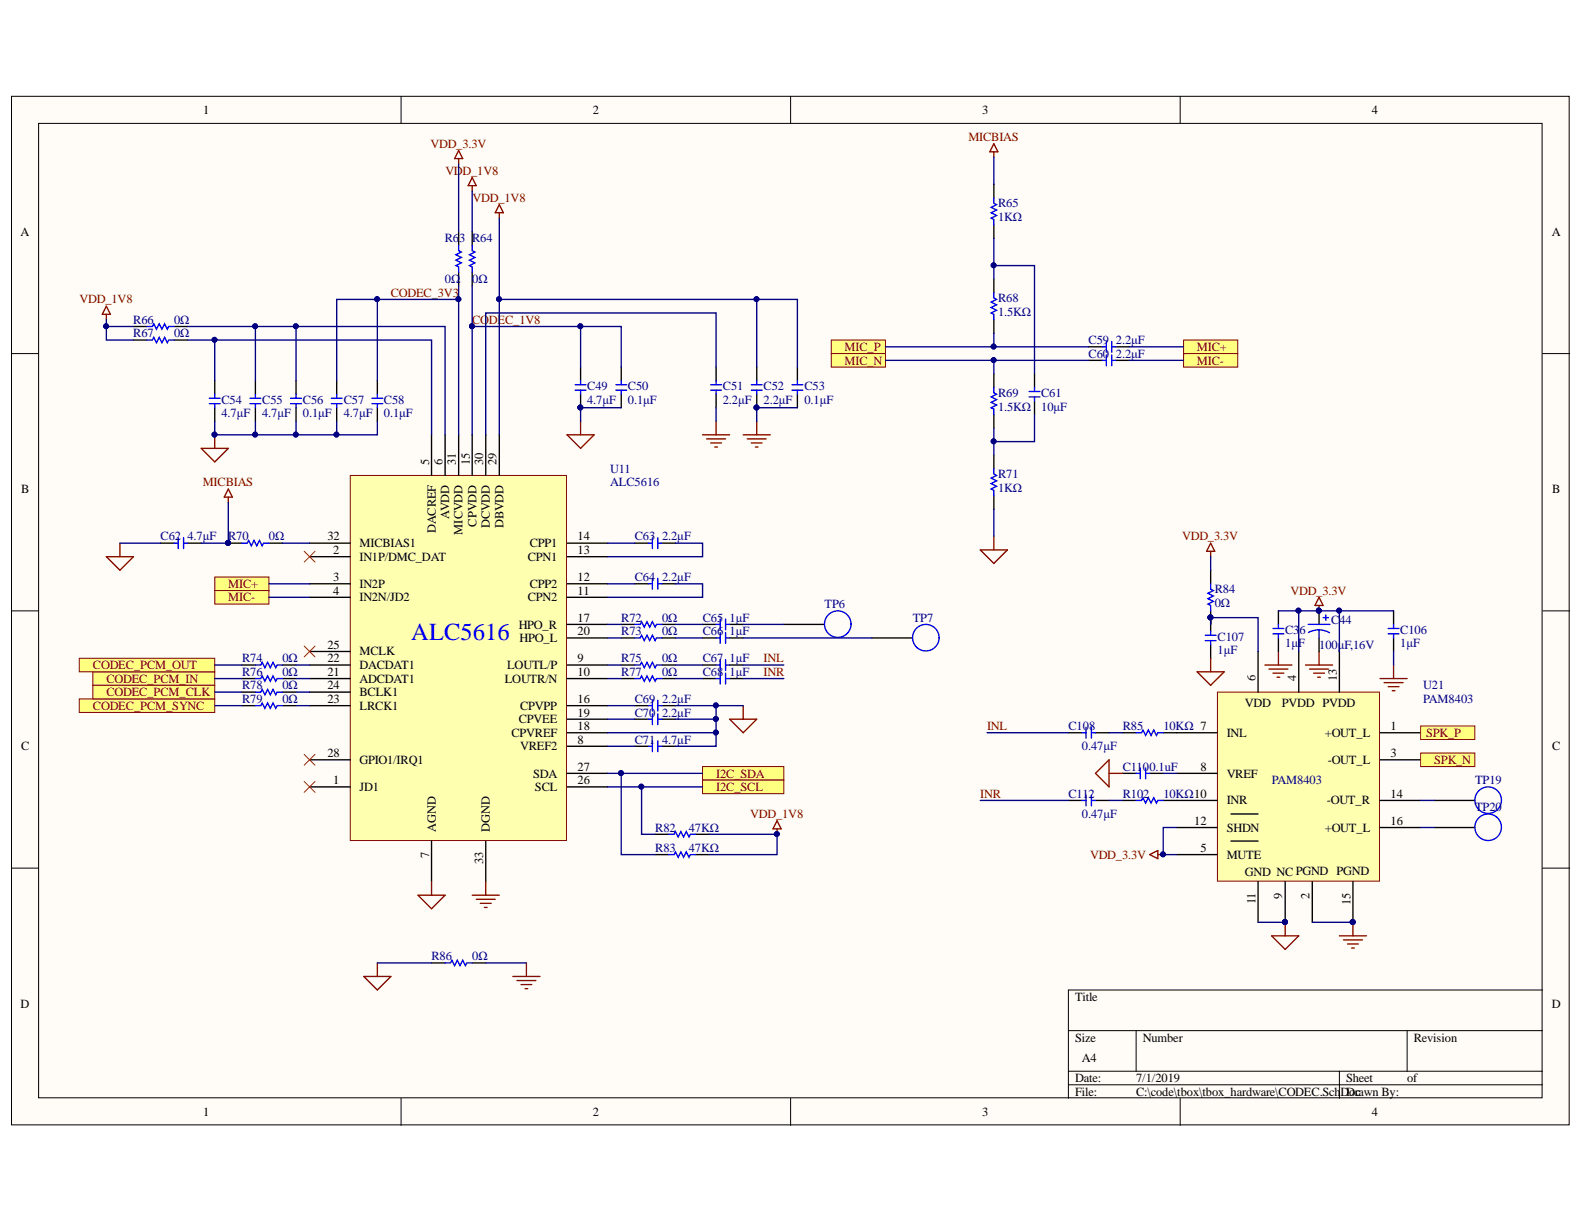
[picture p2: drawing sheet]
<svg xmlns="http://www.w3.org/2000/svg" width="279mm" height="216mm" viewBox="0 0 279 216" stroke-linecap="round" stroke-linejoin="round" font-family="sans-serif">
<defs><g id="words">
<text font-size="4.3" fill="#00f" x="72.5" y="112.8">ALC5616</text>
<g font-size="2.2">
<text x="35.9" y="20.1">1</text>
<text x="104.6" y="20.1">2</text>
<text x="173.3" y="20.1">3</text>
<text x="242" y="20.1">4</text>
<text x="3.6" y="41.6">A</text>
<text x="273.7" y="41.6">A</text>
<text x="75.7" y="82" transform="rotate(-90 75.7 82)">5</text>
<text x="78" y="82" transform="rotate(-90 78 82)">6</text>
<text x="80.4" y="82" transform="rotate(-90 80.4 82)">31</text>
<text x="82.9" y="82" transform="rotate(-90 82.9 82)">15</text>
<text x="85.2" y="82" transform="rotate(-90 85.2 82)">30</text>
<text x="87.6" y="82" transform="rotate(-90 87.6 82)">29</text>
<text x="3.7" y="87">B</text>
<text x="273.8" y="87">B</text>
<text x="57.8" y="95.3">32</text>
<text x="76.9" y="94.1" transform="rotate(-90 76.9 94.1)">DACREF</text>
<text x="79.2" y="91.5" transform="rotate(-90 79.2 91.5)">AVDD</text>
<text x="81.6" y="94.3" transform="rotate(-90 81.6 94.3)">MICVDD</text>
<text x="84" y="92.9" transform="rotate(-90 84 92.9)">CPVDD</text>
<text x="86.4" y="93.2" transform="rotate(-90 86.4 93.2)">DCVDD</text>
<text x="88.8" y="93.2" transform="rotate(-90 88.8 93.2)">DBVDD</text>
<text x="101.9" y="95.3">14</text>
<text x="58.8" y="97.7">2</text>
<text x="63.4" y="99">IN1P/DMC_DAT</text>
<text x="63.4" y="96.5">MICBIAS1</text>
<text x="93.1" y="99">CPN1</text>
<text x="93.4" y="96.5">CPP1</text>
<text x="101.9" y="97.7">13</text>
<text x="58.8" y="102.5">3</text>
<text x="58.8" y="104.9">4</text>
<text x="63.4" y="103.7">IN2P</text>
<text x="63.4" y="106.1">IN2N/JD2</text>
<text x="93.1" y="106.1">CPN2</text>
<text x="93.4" y="103.7">CPP2</text>
<text x="101.9" y="104.9">11</text>
<text x="101.9" y="102.5">12</text>
<text x="91.5" y="110.9">HPO_R</text>
<text x="91.7" y="113.2">HPO_L</text>
<text x="101.9" y="109.7">17</text>
<text x="101.9" y="112.1">20</text>
<text x="57.8" y="119.2">21</text>
<text x="57.8" y="116.8">22</text>
<text x="57.8" y="114.4">25</text>
<text x="63.4" y="118.1">DACDAT1</text>
<text x="63.4" y="115.6">MCLK</text>
<text x="89.5" y="118.1">LOUTL/P</text>
<text x="101.9" y="116.8">9</text>
<text x="101.9" y="119.2">10</text>
<text x="57.8" y="124">23</text>
<text x="57.8" y="121.6">24</text>
<text x="63.4" y="120.4">ADCDAT1</text>
<text x="63.4" y="125.2">LRCK1</text>
<text x="63.4" y="122.8">BCLK1</text>
<text x="89" y="120.4">LOUTR/N</text>
<text x="91.7" y="125.2">CPVPP</text>
<text x="101.9" y="124">16</text>
<text x="219.6" y="124.7">VDD</text>
<text x="221.5" y="120.2" transform="rotate(-90 221.5 120.2)">6</text>
<text x="226.1" y="124.7">PVDD PVDD</text>
<text x="228.6" y="120.2" transform="rotate(-90 228.6 120.2)">4</text>
<text x="235.8" y="120.2" transform="rotate(-90 235.8 120.2)">13</text>
<text x="90.2" y="130">CPVREF</text>
<text x="91.5" y="127.6">CPVEE</text>
<text x="101.9" y="131.2">8</text>
<text x="101.9" y="128.8">18</text>
<text x="101.9" y="126.4">19</text>
<text x="216.4" y="130">INL</text>
<text x="233.7" y="130">+OUT_L</text>
<text x="245.3" y="128.8">1</text>
<text x="3.7" y="132.3">C</text>
<text x="57.8" y="133.5">28</text>
<text x="63.4" y="134.7">GPIO1/IRQ1</text>
<text x="91.7" y="132.3">VREF2</text>
<text x="94" y="137.2">SDA</text>
<text x="101.9" y="136">27</text>
<text x="211.7" y="136">8</text>
<text x="216.4" y="137.2">VREF</text>
<text x="234.2" y="134.7">-OUT_L</text>
<text x="245.3" y="133.5">3</text>
<text x="273.8" y="132.3">C</text>
<text x="58.8" y="138.3">1</text>
<text x="63.4" y="139.5">JD1</text>
<text x="94.4" y="139.5">SCL</text>
<text x="101.9" y="138.3">26</text>
<text x="216.4" y="141.9">INR</text>
<text x="234.1" y="141.9">-OUT_R</text>
<text x="245.3" y="140.7">14</text>
<text x="76.9" y="146.7" transform="rotate(-90 76.9 146.7)">AGND</text>
<text x="86.4" y="146.7" transform="rotate(-90 86.4 146.7)">DGND</text>
<text x="210.6" y="145.5">12</text>
<text x="216.4" y="146.7">SHDN</text>
<text x="233.7" y="146.7">+OUT_L</text>
<text x="245.3" y="145.5">16</text>
<text x="75.7" y="151.4" transform="rotate(-90 75.7 151.4)">7</text>
<text x="85.2" y="152.5" transform="rotate(-90 85.2 152.5)">33</text>
<text x="211.7" y="150.3">5</text>
<text x="216.4" y="151.4">MUTE</text>
<text x="219.6" y="154.6">GND NC PGND PGND</text>
<text x="221.5" y="159.5" transform="rotate(-90 221.5 159.5)">11</text>
<text x="226.2" y="158.5" transform="rotate(-90 226.2 158.5)">9</text>
<text x="231" y="158.5" transform="rotate(-90 231 158.5)">2</text>
<text x="238.2" y="159.6" transform="rotate(-90 238.2 159.6)">15</text>
<text x="3.6" y="177.7">D</text>
<text x="189.7" y="176.5">Title</text>
<text x="273.7" y="177.7">D</text>
<text x="189.7" y="183.7">Size</text>
<text x="201.6" y="183.7">Number</text>
<text x="249.4" y="183.7">Revision</text>
<text x="189.7" y="190.9">Date:</text>
<text x="190.8" y="187.3">A4</text>
<text x="200.4" y="190.9">7/1/2019</text>
<text x="237.4" y="190.9">Sheet</text>
<text x="248.2" y="190.9">of</text>
<text x="35.9" y="196.8">1</text>
<text x="104.6" y="196.8">2</text>
<text x="173.3" y="196.8">3</text>
<text x="189.7" y="193.3">File:</text>
<text x="200.4" y="193.3">C:\code\tbox\tbox_hardware\CODEC.SchDDrawn By:</text>
<text x="238" y="193.3">oc</text>
<text x="242" y="196.8">4</text>
</g>
<g font-size="2.2" fill="#800000">
<text x="75.9" y="26">VDD_3.3V</text>
<text x="170.8" y="24.9">MICBIAS</text>
<text x="78.6" y="30.9">VDD_1V8</text>
<text x="83.4" y="35.7">VDD_1V8</text>
<text x="14" y="53.5">VDD_1V8</text>
<text x="68.9" y="52.3">CODEC_3V3</text>
<text x="83.3" y="57.1">CO</text>
<text x="86.2" y="57.1">DEC_1V8</text>
<text x="149" y="64.3">MIC_N</text>
<text x="149" y="61.9">MIC_P</text>
<text x="211.1" y="64.3">MIC-</text>
<text x="211.1" y="61.9">MIC+</text>
<text x="35.8" y="85.8">MICBIAS</text>
<text x="208.5" y="95.3">VDD_3.3V</text>
<text x="40.2" y="106.1">MIC-</text>
<text x="40.2" y="103.7">MIC+</text>
<text x="227.6" y="104.9">VDD_3.3V</text>
<text x="16.4" y="118.1">CODEC_PCM_OUT</text>
<text x="134.7" y="116.8">INL</text>
<text x="134.7" y="119.2">INR</text>
<text x="16.4" y="125.2">CODEC_PCM_SYNC</text>
<text x="18.8" y="120.4">CODEC_PCM_IN</text>
<text x="18.8" y="122.8">CODEC_PCM_CLK</text>
<text x="174.1" y="128.8">INL</text>
<text x="251.6" y="130">SPK_P</text>
<text x="126.3" y="137.2">I2C_SDA</text>
<text x="253" y="134.7">SPK_N</text>
<text x="126.3" y="139.5">I2C_SCL</text>
<text x="172.9" y="140.7">INR</text>
<text x="132.3" y="144.3">VDD_1V8</text>
<text x="192.3" y="151.4">VDD_3.3V</text>
</g>
<g font-size="2.2" fill="#000080">
<text x="176" y="39">1KΩ</text>
<text x="176" y="36.6">R65</text>
<text x="78.5" y="42.8">R63 R64</text>
<text x="78.5" y="50">0Ω</text>
<text x="83.3" y="50">0Ω</text>
<text x="176" y="53.3">R68</text>
<text x="23.5" y="57.1">R66</text>
<text x="23.5" y="59.5">R67</text>
<text x="30.7" y="57.1">0Ω</text>
<text x="30.7" y="59.5">0Ω</text>
<text x="176" y="55.7">1.5KΩ</text>
<text x="192" y="60.7">C59</text>
<text x="192" y="63.1">C60</text>
<text x="196.8" y="60.7">2.2μF</text>
<text x="196.8" y="63.1">2.2μF</text>
<text x="39.1" y="71.2">C54</text>
<text x="46.3" y="71.2">C55</text>
<text x="53.4" y="71.2">C56</text>
<text x="60.6" y="71.2">C57</text>
<text x="67.7" y="71.2">C58</text>
<text x="103.6" y="71.2">4.7μF</text>
<text x="103.6" y="68.8">C49</text>
<text x="110.8" y="71.2">0.1μF</text>
<text x="110.8" y="68.8">C50</text>
<text x="127.5" y="71.2">2.2μF</text>
<text x="127.5" y="68.8">C51</text>
<text x="134.7" y="71.2">2.2μF</text>
<text x="134.7" y="68.8">C52</text>
<text x="141.9" y="71.2">0.1μF</text>
<text x="141.9" y="68.8">C53</text>
<text x="176" y="70.1">R69</text>
<text x="183.7" y="70.1">C61</text>
<text x="39.1" y="73.6">4.7μF</text>
<text x="46.3" y="73.6">4.7μF</text>
<text x="53.4" y="73.6">0.1μF</text>
<text x="60.6" y="73.6">4.7μF</text>
<text x="67.7" y="73.6">0.1μF</text>
<text x="176" y="72.4">1.5KΩ</text>
<text x="183.7" y="72.4">10μF</text>
<text x="107.6" y="83.4">U11</text>
<text x="107.6" y="85.8">ALC5616</text>
<text x="176" y="86.7">1KΩ</text>
<text x="176" y="84.3">R71</text>
<text x="28.3" y="95.3">C62</text>
<text x="33.1" y="95.3">4.7μF</text>
<text x="40.2" y="95.3">R70</text>
<text x="47.4" y="95.3">0Ω</text>
<text x="112" y="95.3">C63</text>
<text x="116.8" y="95.3">2.2μF</text>
<text x="112" y="102.5">C64</text>
<text x="116.8" y="102.5">2.2μF</text>
<text x="145.4" y="107.2">TP6</text>
<text x="214.3" y="107.1">0Ω</text>
<text x="214.3" y="104.6">R84</text>
<text x="109.6" y="109.7">R72</text>
<text x="109.6" y="112.1">R73</text>
<text x="116.8" y="109.7">0Ω</text>
<text x="116.8" y="112.1">0Ω</text>
<text x="124" y="109.7">C65</text>
<text x="124" y="112.1">C66</text>
<text x="128.7" y="109.7">1μF</text>
<text x="128.7" y="112.1">1μF</text>
<text x="161" y="109.7">TP7</text>
<text x="214.8" y="113">C107</text>
<text x="226.7" y="111.8">C36</text>
<text x="234.8" y="110.1">C44</text>
<text x="247" y="111.8">C106</text>
<text x="42.7" y="116.8">R74</text>
<text x="42.7" y="119.2">R76</text>
<text x="49.8" y="116.8">0Ω</text>
<text x="49.8" y="119.2">0Ω</text>
<text x="109.6" y="116.8">R75</text>
<text x="109.6" y="119.2">R77</text>
<text x="116.8" y="116.8">0Ω</text>
<text x="116.8" y="119.2">0Ω</text>
<text x="124" y="116.8">C67</text>
<text x="124" y="119.2">C68</text>
<text x="128.7" y="116.8">1μF</text>
<text x="128.7" y="119.2">1μF</text>
<text x="214.8" y="115.4">1μF</text>
<text x="226.7" y="114.2">1μF</text>
<text x="232.7" y="114.4">100μF,16V</text>
<text x="247" y="114.2">1μF</text>
<text x="42.7" y="121.6">R78</text>
<text x="42.7" y="124">R79</text>
<text x="49.8" y="121.6">0Ω</text>
<text x="49.8" y="124">0Ω</text>
<text x="112" y="124">C69</text>
<text x="116.8" y="124">2.2μF</text>
<text x="251" y="121.6">U21</text>
<text x="251" y="124">PAM8403</text>
<text x="112" y="126.4">C70</text>
<text x="112" y="131.2">C71</text>
<text x="116.8" y="126.4">2.2μF</text>
<text x="116.8" y="131.2">4.7μF</text>
<text x="188.5" y="128.8">C108</text>
<text x="198" y="128.8">R85</text>
<text x="205.2" y="128.8">10KΩ 7</text>
<text x="190.8" y="132.3">0.47μF</text>
<text x="198" y="136">C1100.1uF</text>
<text x="188.5" y="140.7">C112</text>
<text x="198" y="140.7">R102</text>
<text x="205.2" y="140.7">10KΩ10</text>
<text x="224.3" y="138.3">PAM8403</text>
<text x="260.2" y="138.3">TP19</text>
<text x="260.2" y="143.1">TP20</text>
<text x="115.6" y="146.7">R82</text>
<text x="121.5" y="146.7">47KΩ</text>
<text x="190.8" y="144.3">0.47μF</text>
<text x="115.6" y="150.3">R83</text>
<text x="121.5" y="150.3">47KΩ</text>
<text x="76.1" y="169.4">R86</text>
<text x="83.3" y="169.4">0Ω</text>
</g>
</g></defs>
<g fill="#fffcf8" stroke="#000" stroke-width=".18">
<path d="M2 17h274.8v181.4h-274.8z"/>
<path d="M6.8 21.8h265.2v171.8h-265.2z"/>
</g>
<g fill="none" stroke="#000" stroke-width=".18">
<path d="M70.7 17v4.8M139.5 17v4.8M208.2 17v4.8M2 62.4h4.8M272.1 62.4h4.8M2 107.7h4.8M272.1 107.7h4.8M2 153.1h4.8M272.1 153.1h4.8M272.1 174.6h-83.6v19.1M70.7 193.7v4.8M139.5 193.7v4.8"/>
<path d="M188.5 181.8h83.6M188.5 189h83.6M188.5 191.3h83.6M200.4 181.8v7.2M208.2 193.7v4.8M236.3 189v4.7M248.2 181.8v7.2"/>
</g>
<path d="M61.8 83.9h38.1v64.4h-38.1z" fill="#ffffb0" stroke="#800000" stroke-width=".18"/>
<g fill="none" stroke="#000" stroke-width=".24">
<path d="M76.1 76.7v7.2M78.5 76.7v7.2M80.9 76.7v7.2M83.3 76.7v7.2M85.7 76.7v7.2M88.1 76.7v7.2M54.6 98.2h7.2M54.6 95.8h7.2M100 98.2h7.2M100 95.8h7.2M54.6 103h7.2M54.6 105.4h7.2"/>
<path d="M54.6 117.3h7.2M54.6 119.7h7.2M54.6 114.9h7.2M100 103h7.2M100 105.4h7.2M100 117.3h7.2M100 119.7h7.2M100 110.1h7.2M100 112.5h7.2M54.6 138.8h7.2M54.6 124.5h7.2M54.6 122.1h7.2"/>
<path d="M54.6 134h7.2M100 138.8h7.2M100 131.6h7.2M100 124.5h7.2M100 129.2h7.2M100 126.9h7.2M100 136.4h7.2M76.1 148.4v7.1M85.7 148.4v7.1"/>
</g>
<path d="M80.9 26.5l.7 1.5h-1.4zM80.9 28v.9M73.7 157.9h4.8l-2.4 2.4zM76.1 155.5v2.4M83.3 157.9h4.8M84 158.6h3.4M84.7 159.3h1.9M85.7 155.5v2.4M85.4 160.1h.5" fill="none" stroke="#800000" stroke-width=".24"/>
<g fill="#ffff80" stroke="#800000" stroke-width=".18">
<path d="M123.9 135.2h14.4v2.4h-14.4z" fill-rule="evenodd"/>
<path d="M123.9 137.6h14.4v2.4h-14.4z" fill-rule="evenodd"/>
</g>
<path d="M128.7 126.9h4.8l-2.4 2.3zM131.1 124.5v2.4M64.2 172.2h4.8l-2.4 2.4zM66.6 169.9v2.3M90.5 172.2h4.7M91.2 173h3.3M91.9 173.7h1.9M92.6 174.4h.5M92.9 169.9v2.3" fill="none" stroke="#800000" stroke-width=".24"/>
<g fill="none" stroke="#000" stroke-width=".24">
<path d="M112 95.8h2.4M116.8 95.8h2.3M42.7 117.3h2.3M42.7 119.7h2.3M49.8 117.3h2.4M49.8 119.7h2.4M109.6 110.1h2.4M109.6 112.5h2.4M109.6 117.3h2.4M109.6 119.7h2.4M112 103h2.4M116.8 110.1h2.3"/>
<path d="M116.8 112.5h2.3M116.8 117.3h2.3M116.8 119.7h2.3M116.8 103h2.3M123.9 110.1h2.4M123.9 112.5h2.4M123.9 117.3h2.4M123.9 119.7h2.4M128.7 110.1h2.4M128.7 112.5h2.4M128.7 117.3h2.4M128.7 119.7h2.4"/>
<path d="M42.7 124.5h2.3M42.7 122.1h2.3M49.8 124.5h2.4M49.8 122.1h2.4M112 126.9h2.4M112 124.5h2.4M112 131.6h2.4M116.8 126.9h2.3M116.8 124.5h2.3M116.8 131.6h2.3M76.1 169.9h2.4M83.3 169.9h2.4"/>
</g>
<g fill="none" stroke="#00f" stroke-width=".24">
<path d="M114.4 95.8h.7M115.1 94.9v1.9M116 94.9v1.9M116 95.8h.8M45 117.3h1l.2-.5 .5 1 .5-1 .5 1 .5-1 .4 1 .3-.5h.9M45 119.7h1l.2-.5 .5 1 .5-1 .5 1 .5-1 .4 1 .3-.5h.9M112 110.1h.9l.3-.4 .4 .9 .5-.9 .5 .9 .5-.9 .5 .9 .2-.5h1M112 112.5h.9l.3-.5 .4 1 .5-1 .5 1 .5-1 .5 1 .2-.5h1M112 117.3h.9l.3-.5 .4 1 .5-1 .5 1 .5-1 .5 1 .2-.5h1M112 119.7h.9l.3-.5 .4 1 .5-1 .5 1 .5-1 .5 1 .2-.5h1M114.4 103h.7M115.1 102v1.9"/>
<path d="M116 102v1.9M116 103h.8M126.3 110.1h.7M126.3 112.5h.7M126.3 117.3h.7M126.3 119.7h.7M127 109.2v1.9M127 111.6v1.9M127 116.3v2M127 118.7v1.9M128 109.2v1.9M128 111.6v1.9"/>
<path d="M128 116.3v2M128 118.7v1.9M128 110.1h.7M128 112.5h.7M128 117.3h.7M128 119.7h.7M45 122.1h1l.2-.5 .5 1 .5-1 .5 1 .5-1 .4 1 .3-.5h.9M45 124.5h1l.2-.5 .5 .9 .5-.9 .5 .9 .5-.9 .4 .9 .3-.4h.9M114.4 126.9h.7M114.4 124.5h.7M114.4 131.6h.7M115.1 123.5v1.9"/>
<path d="M115.1 125.9v1.9M115.1 130.7v1.9M116 123.5v1.9M116 125.9v1.9M116 130.7v1.9M116 126.9h.8M116 124.5h.8M116 131.6h.8M78.5 169.9h1l.2-.5 .5 .9 .5-.9 .4 .9 .5-.9 .5 .9 .2-.4h1"/>
</g>
<g fill="#ffff80" stroke="#800000" stroke-width=".18">
<path d="M16.4 118.5h21.5v2.4h-21.5z" fill-rule="evenodd"/>
<path d="M14 116.1h23.9v2.4h-23.9z" fill-rule="evenodd"/>
<path d="M14 123.3h23.9v2.4h-23.9z" fill-rule="evenodd"/>
<path d="M16.4 120.9h21.5v2.4h-21.5z" fill-rule="evenodd"/>
</g>
<path d="M53.7 114l1.9 1.9M55.6 114l-1.9 1.9M53.7 133.1l1.9 1.9M53.7 137.8l1.9 2M55.6 133.1l-1.9 1.9M55.6 137.8l-1.9 2" fill="none" stroke="#f00" stroke-width=".18"/>
<g fill="#ffff80" stroke="#800000" stroke-width=".18">
<path d="M37.9 104.2h9.5v2.4h-9.5z" fill-rule="evenodd"/>
<path d="M37.9 101.8h9.5v2.4h-9.5z" fill-rule="evenodd"/>
</g>
<path d="M53.7 97.2l1.9 2M55.6 97.2l-1.9 2" fill="none" stroke="#f00" stroke-width=".18"/>
<g fill="none" stroke="#000" stroke-width=".24">
<path d="M175.3 32.5v2.4M175.3 39.7v2.4M23.5 57.6h2.4M23.5 60h2.4M30.7 57.6h2.4M30.7 60h2.4M80.9 40.9v2.4M80.9 48v2.4M83.3 40.9v2.4M83.3 48v2.4M175.3 49.2v2.4M175.3 56.4v2.4"/>
<path d="M37.9 67.1v2.4M37.9 71.9v2.4M45 67.1v2.4M45 71.9v2.4M52.2 67.1v2.4M52.2 71.9v2.4M59.4 67.1v2.4M59.4 71.9v2.4M66.6 67.1v2.4M66.6 71.9v2.4M102.4 64.8v2.3M102.4 69.5v2.4"/>
<path d="M109.6 64.8v2.3M109.6 69.5v2.4M126.3 64.8v2.3M126.3 69.5v2.4M133.5 64.8v2.3M133.5 69.5v2.4M140.7 64.8v2.3M140.7 69.5v2.4M175.3 66v2.3M175.3 73.1v2.4M182.5 66v2.3M182.5 70.7v2.4"/>
<path d="M192 61.2h2.4M192 63.6h2.4M196.8 61.2h2.4M196.8 63.6h2.4M28.3 95.8h2.4M33.1 95.8h2.4M40.3 95.8h2.4M47.4 95.8h2.4M175.3 80.3v2.4M175.3 87.4v2.4"/>
</g>
<g fill="#000080" stroke="#000080" stroke-width=".18">
<circle cx="40.2" cy="95.8" r=".43"/>
<circle cx="37.8" cy="76.7" r=".43"/>
<circle cx="102.4" cy="71.9" r=".43"/>
<circle cx="133.4" cy="71.9" r=".43"/>
</g>
<g fill="none" stroke="#00f" stroke-width=".24">
<path d="M175.3 34.9v1l.5 .2-1 .5 1 .5-1 .4 1 .5-1 .5 .5 .2v1M25.9 57.6h1l.2-.5 .5 1 .5-1 .5 1 .4-1 .5 1 .3-.5h.9M25.9 60h1l.2-.5 .5 1 .5-1 .5 1 .4-1 .5 1 .3-.5h.9M80.9 43.3v.9l.5 .3-1 .4 1 .5-1 .5 1 .5-1 .4 .5 .3v.9M83.3 43.3v.9l.5 .3-1 .4 1 .5-1 .5 1 .5-1 .4 .5 .3v.9M175.3 51.6v1l.5 .2-1 .5 1 .5-1 .4 1 .5-1 .5 .5 .2v1M36.9 70.3h1.9M36.9 71.2h1.9M37.9 69.5v.8M37.9 71.2v.7M44.1 70.3h1.9M44.1 71.2h1.9"/>
<path d="M45 69.5v.8M45 71.2v.7M51.3 70.3h1.9M51.3 71.2h1.9M52.2 69.5v.8M52.2 71.2v.7M58.4 70.3h1.9M58.4 71.2h1.9M59.4 69.5v.8M59.4 71.2v.7M65.6 70.3h1.9M65.6 71.2h1.9"/>
<path d="M66.6 69.5v.8M66.6 71.2v.7M101.5 67.9h1.9M101.5 68.8h1.9M102.4 67.1v.8M102.4 68.8v.7M108.6 67.9h1.9M108.6 68.8h1.9M109.6 67.1v.8M109.6 68.8v.7M125.4 67.9h1.9M125.4 68.8h1.9"/>
<path d="M126.3 67.1v.8M126.3 68.8v.7M132.5 67.9h1.9M132.5 68.8h1.9M133.5 67.1v.8M133.5 68.8v.7M139.7 67.9h1.9M139.7 68.8h1.9M140.7 67.1v.8M140.7 68.8v.7M175.3 68.3v1l.5 .2-1 .5 1 .5-1 .5 1 .4-1 .5 .5 .3v.9M181.5 69.1h1.9"/>
<path d="M181.5 70h1.9M182.5 68.3v.8M182.5 70v.7M194.4 61.2h.7M194.4 63.6h.7M195.1 60.2v1.9M195.1 62.6v1.9M196.1 60.2v1.9M196.1 62.6v1.9M196.1 61.2h.7M196.1 63.6h.7M30.7 95.8h.7"/>
<path d="M31.4 94.9v1.9M32.4 94.9v1.9M32.4 95.8h.7M42.7 95.8h.9l.3-.5 .4 1 .5-1 .5 1 .5-1 .4 1 .3-.5h.9M175.3 82.7v.9l.5 .3-1 .4 1 .5-1 .5 1 .5-1 .5 .5 .2v.9"/>
</g>
<g fill="none" stroke="#800000" stroke-width=".24">
<path d="M83.3 31.3l.7 1.5h-1.4zM83.3 32.8v.9M88.1 36.1l.7 1.4h-1.4zM88.1 37.5v1M175.3 25.3l.7 1.5h-1.4zM175.3 26.8v.9M18.8 54l.7 1.4h-1.5zM18.8 55.4v1M35.5 79.1h4.8l-2.4 2.4zM37.9 76.7v2.4M100 76.7h4.8l-2.4 2.4zM102.4 74.3v2.4"/>
<path d="M123.9 76.7h4.8M124.6 77.4h3.4M125.4 78.1h1.9M126.1 78.8h.4M126.3 74.3v2.4M131.1 76.7h4.8M131.8 77.4h3.4M132.5 78.1h1.9M133.2 78.8h.5M133.5 74.3v2.4M18.8 98.2h4.7l-2.4 2.4zM21.1 95.8v2.4"/>
<path d="M40.3 86.3l.7 1.4h-1.4zM40.3 87.7v.9M172.9 97h4.8l-2.4 2.4zM175.3 94.6v2.4"/>
</g>
<g fill="#ffff80" stroke="#800000" stroke-width=".18">
<path d="M208.8 62.4h9.5v2.4h-9.5z" fill-rule="evenodd"/>
<path d="M208.8 60h9.5v2.4h-9.5z" fill-rule="evenodd"/>
<path d="M146.6 62.4h9.6v2.4h-9.6z" fill-rule="evenodd"/>
<path d="M146.6 60h9.6v2.4h-9.6z" fill-rule="evenodd"/>
</g>
<path d="M138.3 110.1h7.1M153.8 112.5h7.2M115.6 147.2h2.3M115.6 150.7h2.3M122.7 147.2h2.4M122.7 150.7h2.4" fill="none" stroke="#000" stroke-width=".24"/>
<g fill="none" stroke="#00f" stroke-width=".24">
<path d="M117.9 147.2h1l.2-.5 .5 .9 .5-.9 .5 .9 .5-.9 .4 .9 .3-.4h.9M117.9 150.7h1l.2-.4 .5 .9 .5-.9 .5 .9 .5-.9 .4 .9 .3-.5h.9"/>
<circle cx="147.8" cy="110.1" r="2.34"/>
<circle cx="163.3" cy="112.5" r="2.34"/>
</g>
<path d="M137.1 144.8l.7 1.4h-1.5zM137.1 146.2v1" fill="none" stroke="#800000" stroke-width=".24"/>
<g fill="#000080" stroke="#000080" stroke-width=".18">
<circle cx="137" cy="147.1" r=".43"/>
<circle cx="83.2" cy="57.5" r=".43"/>
</g>
<path d="M214.7 122.1h28.6v33.3h-28.6z" fill="#ffffb0" stroke="#800000" stroke-width=".18"/>
<g fill="none" stroke="#000" stroke-width=".24">
<path d="M213.5 108.9v2.4M213.5 113.7v2.4M221.9 114.9v7.2M225.5 107.7v2.4M225.5 112.5v2.4M229.1 114.9v7.2M236.3 114.9v7.2M245.8 107.7v2.4M245.8 112.5v2.4M188.5 129.2h2.3M193.2 129.2h2.4M198 129.2h2.4"/>
<path d="M198 136.4h2.4M202.8 136.4h2.4M205.2 129.2h9.5M207.6 136.4h7.1M243.4 129.2h7.2M243.4 134h7.2M188.5 141.2h2.3M193.2 141.2h2.4M198 141.2h2.4M205.2 141.2h9.5M207.6 150.7h7.1M207.6 146h7.1"/>
<path d="M217.1 148.4h4.8M217.1 143.6h4.8M221.9 155.5v7.2M226.7 155.5v7.2M231.5 155.5v7.2M238.6 155.5v7.2M243.4 141.2h7.2M243.4 146h7.2"/>
</g>
<g fill="#000080" stroke="#000080" stroke-width=".18">
<circle cx="226.6" cy="162.6" r=".43"/>
<circle cx="238.6" cy="162.6" r=".43"/>
<circle cx="213.5" cy="108.9" r=".43"/>
</g>
<g fill="none" stroke="#00f" stroke-width=".24">
<path d="M212.6 113h1.9M212.6 112h1.9M213.5 111.3v.7M213.5 113v.7M224.5 111.8h2M224.5 110.9h2M225.5 110.1v.8M225.5 111.8v.7M244.9 111.8h1.9M244.9 110.9h1.9M245.8 110.1v.8M245.8 111.8v.7"/>
<path d="M190.8 129.2h.8M191.6 128.3v1.9M192.5 128.3v1.9M192.5 129.2h.7M200.4 129.2h1l.2-.4 .5 .9 .5-.9 .4 .9 .5-.9 .5 .9 .2-.5h1M200.4 136.4h.7M201.1 135.5v1.9M202.1 135.5v1.9M202.1 136.4h.7M190.8 141.2h.8M191.6 140.2v1.9M192.5 140.2v1.9"/>
<path d="M192.5 141.2h.7M200.4 141.2h1l.2-.5 .5 1 .5-1 .4 1 .5-1 .5 1 .2-.5h1"/>
</g>
<g fill="none" stroke="#800000" stroke-width=".24">
<path d="M211.2 118.5h4.7l-2.4 2.4zM213.5 116.1v2.4M223.1 117.3h4.8M223.8 118h3.4M224.5 118.7h2M225.3 119.5h.4M225.5 114.9v2.4M230.3 117.3h4.8M231 118h3.3M231.7 118.7h1.9M232.4 119.5h.5M232.7 114.9v2.4"/>
<path d="M243.4 119.7h4.8M245.8 117.3v2.4M193.2 136.4l2.4-2.4v4.8zM195.6 136.4h2.4M244.1 120.4h3.4M244.9 121.1h1.9M245.6 121.8h.5M224.3 165.1h4.8l-2.4 2.4zM226.7 162.7v2.4"/>
</g>
<g fill="#ffff80" stroke="#800000" stroke-width=".18">
<path d="M250.6 128.1h9.6v2.3h-9.6z" fill-rule="evenodd"/>
<path d="M250.6 132.8h9.6v2.4h-9.6z" fill-rule="evenodd"/>
</g>
<path d="M213.5 100.6v2.4M213.5 107.7v2.4M232.7 107.7v2.4M232.7 112.5v2.4M253 141.2h7.2M253 146h7.2" fill="none" stroke="#000" stroke-width=".24"/>
<g fill="none" stroke="#00f" stroke-width=".24">
<path d="M213.5 103v.9l.5 .3-.9 .4 .9 .5-.9 .5 .9 .5-.9 .5 .4 .2v.9M230.8 110.1h3.8M232.7 111.1l1.1 .2 .7 .3M232.7 111.1l-.8 .1-1.1 .4M232.7 111.1v1.4M233.4 108.9h.9M233.9 108.5v.9"/>
<circle cx="262.5" cy="145.9" r="2.34"/>
<circle cx="262.5" cy="141.1" r="2.34"/>
</g>
<path d="M213.5 95.8l.8 1.4h-1.5zM213.5 97.2v1M232.7 105.4l.7 1.4h-1.5zM232.7 106.8v.9M202.8 150.7l1.4-.7v1.5zM204.2 150.7h1M236.3 165.1h4.7M237 165.8h3.3M237.7 166.5h1.9M238.4 167.2h.5M238.6 162.7v2.4" fill="none" stroke="#800000" stroke-width=".24"/>
<g fill="#000080" stroke="#000080" stroke-width=".18">
<circle cx="238.6" cy="162.6" r=".43"/>
<circle cx="232.6" cy="107.7" r=".43"/>
<circle cx="205.1" cy="150.7" r=".43"/>
<circle cx="109.5" cy="136.4" r=".43"/>
<circle cx="113.1" cy="138.8" r=".43"/>
<circle cx="126.3" cy="129.2" r=".43"/>
<circle cx="126.3" cy="126.8" r=".43"/>
<circle cx="126.3" cy="124.4" r=".43"/>
<circle cx="40.2" cy="95.8" r=".43"/>
<circle cx="18.7" cy="57.5" r=".43"/>
<circle cx="37.8" cy="59.9" r=".43"/>
<circle cx="37.8" cy="76.7" r=".43"/>
<circle cx="45" cy="76.7" r=".43"/>
<circle cx="52.2" cy="76.7" r=".43"/>
<circle cx="59.3" cy="76.7" r=".43"/>
<circle cx="80.9" cy="52.8" r=".43"/>
<circle cx="83.2" cy="57.5" r=".43"/>
<circle cx="66.5" cy="52.8" r=".43"/>
<circle cx="45" cy="57.5" r=".43"/>
<circle cx="52.2" cy="57.5" r=".43"/>
<circle cx="102.4" cy="57.5" r=".43"/>
<circle cx="102.4" cy="71.9" r=".43"/>
<circle cx="88" cy="52.8" r=".43"/>
<circle cx="133.4" cy="52.8" r=".43"/>
<circle cx="133.4" cy="71.9" r=".43"/>
<circle cx="175.3" cy="46.8" r=".43"/>
<circle cx="175.3" cy="77.8" r=".43"/>
<circle cx="175.3" cy="61.1" r=".43"/>
<circle cx="175.3" cy="63.5" r=".43"/>
<circle cx="137" cy="147.1" r=".43"/>
<circle cx="226.6" cy="162.6" r=".43"/>
<circle cx="236.2" cy="107.7" r=".43"/>
<circle cx="213.5" cy="108.9" r=".43"/>
<circle cx="229" cy="107.7" r=".43"/>
</g>
<g fill="none" stroke="#000080" stroke-width=".24">
<path d="M80.9 28.9v12M83.3 33.7v7.2M88.1 38.5v38.2M175.3 27.7v4.8M18.8 56.4v1.2h4.7M18.8 57.6v2.4h4.7M33.1 60h43v16.7M33.1 57.6h19.1v9.5M37.9 60v7.1M45 57.6v9.5M52.2 57.6h26.3v19.1M66.6 52.8v14.3"/>
<path d="M80.9 50.4v26.3M80.9 52.8h-21.5v14.3M83.3 50.4v26.3M83.3 57.6h26.3v7.2M88.1 52.8h45.4v12M102.4 57.6v7.2M133.5 52.8h7.2v12M175.3 42.1v7.1M175.3 46.8h7.2v19.2M175.3 58.8v2.4M37.9 74.3v2.4h28.7v-2.4M45 74.3v2.4"/>
<path d="M52.2 74.3v2.4M59.4 74.3v2.4M109.6 71.9h-7.2v2.4M126.3 64.8v-9.6h-40.6v21.5M126.3 71.9v2.4M140.7 71.9h-7.2v2.4M156.2 61.2h35.8M156.2 63.6h35.8M175.3 75.5v4.8M175.3 63.6v2.4M182.5 73.1v4.8h-7.2M199.2 61.2h9.6"/>
<path d="M199.2 63.6h9.6M21.1 95.8h7.2M40.3 88.6v7.2h-4.8M49.8 95.8h4.8M107.2 95.8h4.8M119.1 95.8h4.8v2.4h-16.7M175.3 89.8v4.8M213.5 98.2v2.4M37.9 117.3h4.8M37.9 119.7h4.8M47.4 103h7.2M47.4 105.4h7.2"/>
<path d="M52.2 117.3h2.4M52.2 119.7h2.4M107.2 110.1h2.4M107.2 112.5h2.4M107.2 117.3h2.4M107.2 119.7h2.4M107.2 103h4.8M119.1 103h4.8v2.4h-16.7M119.1 110.1h4.8M119.1 112.5h4.8M119.1 117.3h4.8M119.1 119.7h4.8"/>
<path d="M131.1 110.1h7.2M131.1 112.5h22.7M131.1 117.3h7.2M131.1 119.7h7.2M213.5 110.1v-1.2h8.4v6M225.5 107.7h3.6M236.3 107.7h-7.2v7.2M245.8 107.7h-9.5v7.2M245.8 114.9v2.4M37.9 124.5h4.8M37.9 122.1h4.8M52.2 124.5h2.4"/>
<path d="M52.2 122.1h2.4M107.2 136.4h16.7M107.2 138.8h16.7M107.2 124.5h4.8M107.2 126.9h4.8M107.2 131.6h4.8M107.2 129.2h19.1M109.6 136.4v14.3h6M113.2 138.8v8.4h2.4M119.1 124.5h7.2M119.1 126.9h7.2M131.1 124.5h-4.8v7.1h-7.2"/>
<path d="M174.1 129.2h14.4M195.6 129.2h2.4M205.2 136.4h2.4M125.1 147.2h12v3.5h-12M172.9 141.2h15.6M195.6 141.2h2.4M207.6 146h-2.4v4.7h2.4M250.6 141.2h2.4M250.6 146h2.4M66.6 169.9h9.5M85.7 169.9h7.2M221.9 162.7h4.8"/>
<path d="M231.5 162.7h7.1"/>
</g>
<use href="#words"/>
</svg>
